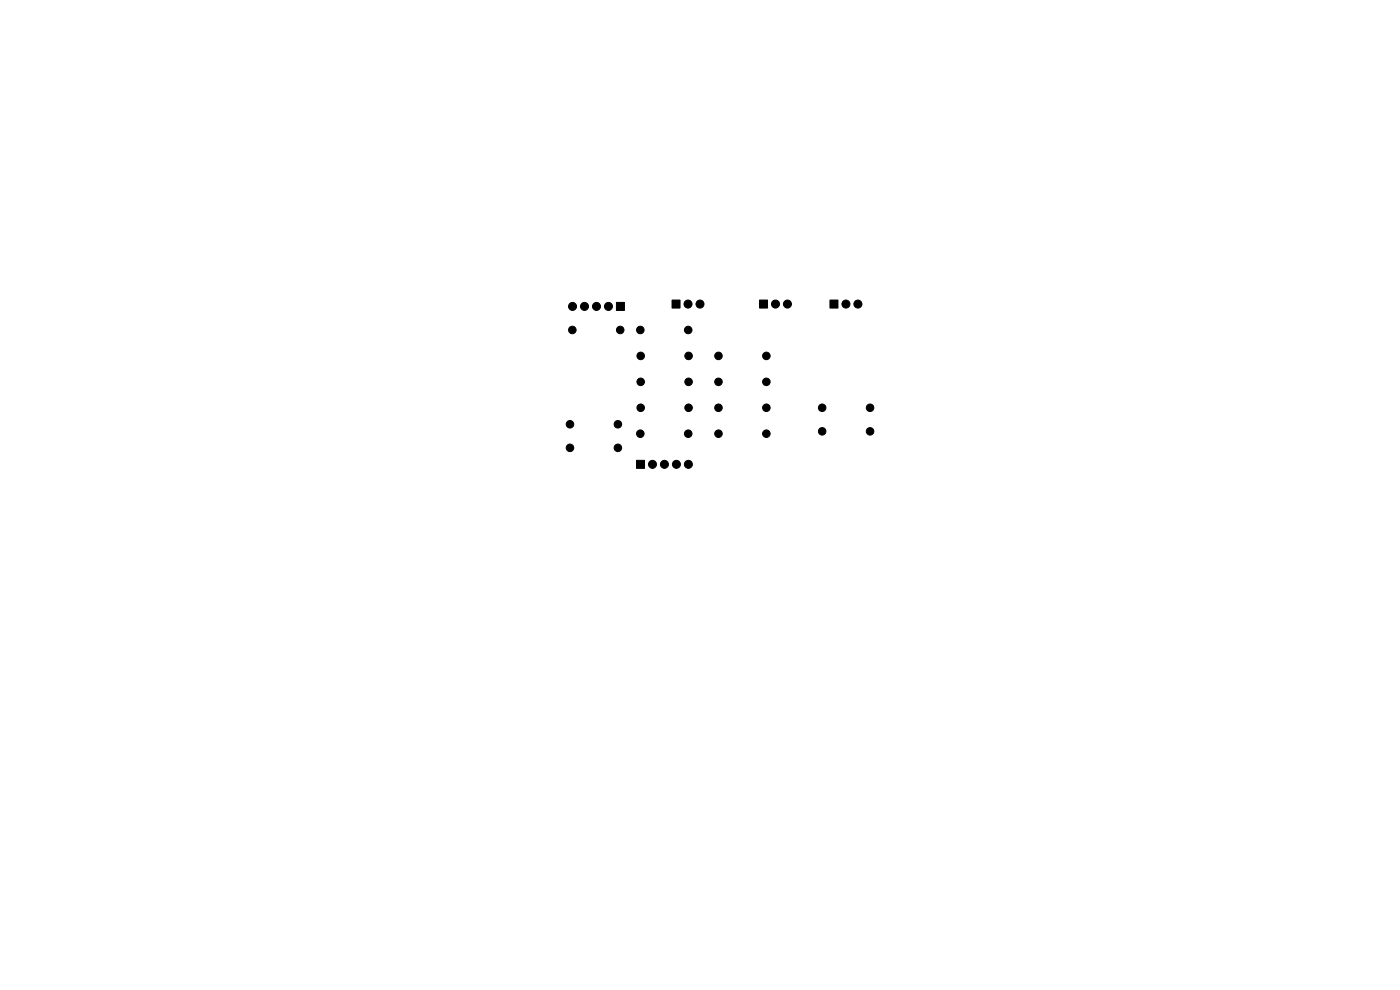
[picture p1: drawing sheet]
<svg xmlns="http://www.w3.org/2000/svg" width="297mm" height="210mm" viewBox="0 0 297 210" stroke-linecap="round" stroke-linejoin="round" font-family="sans-serif">
<g fill="#000" stroke="#000" stroke-width=".21">
<path d="M130.8 64.2h1.7v1.7h-1.7zM142.6 63.7h1.7v1.7h-1.7zM161.1 63.7h1.7v1.7h-1.7zM176.1 63.7h1.7v1.7h-1.7zM135 97.7h1.7v1.7h-1.7z"/>
<circle cx="121.4" cy="70" r=".8"/>
<circle cx="121.5" cy="65" r=".85"/>
<circle cx="124" cy="65" r=".85"/>
<circle cx="126.5" cy="65" r=".85"/>
<circle cx="129.1" cy="65" r=".85"/>
<circle cx="131.6" cy="70" r=".8"/>
<circle cx="135.8" cy="70" r=".8"/>
<circle cx="135.9" cy="75.5" r=".8"/>
<circle cx="146" cy="64.5" r=".85"/>
<circle cx="146" cy="70" r=".8"/>
<circle cx="146.1" cy="75.5" r=".8"/>
<circle cx="148.5" cy="64.5" r=".85"/>
<circle cx="152.4" cy="75.5" r=".8"/>
<circle cx="162.6" cy="75.5" r=".8"/>
<circle cx="164.5" cy="64.5" r=".85"/>
<circle cx="167.1" cy="64.5" r=".85"/>
<circle cx="179.5" cy="64.5" r=".85"/>
<circle cx="182" cy="64.5" r=".85"/>
<circle cx="120.9" cy="90" r=".8"/>
<circle cx="120.9" cy="95" r=".8"/>
<circle cx="131.1" cy="90" r=".8"/>
<circle cx="131.1" cy="95" r=".8"/>
<circle cx="135.8" cy="92" r=".8"/>
<circle cx="135.9" cy="86.5" r=".8"/>
<circle cx="135.9" cy="81" r=".8"/>
<circle cx="138.4" cy="98.5" r=".85"/>
<circle cx="141" cy="98.5" r=".85"/>
<circle cx="143.5" cy="98.5" r=".85"/>
<circle cx="146" cy="92" r=".8"/>
<circle cx="146" cy="98.5" r=".85"/>
<circle cx="146.1" cy="86.5" r=".8"/>
<circle cx="146.1" cy="81" r=".8"/>
<circle cx="152.4" cy="86.5" r=".8"/>
<circle cx="152.4" cy="81" r=".8"/>
<circle cx="152.4" cy="92" r=".8"/>
<circle cx="162.6" cy="86.5" r=".8"/>
<circle cx="162.6" cy="92" r=".8"/>
<circle cx="162.6" cy="81" r=".8"/>
<circle cx="174.4" cy="86.5" r=".8"/>
<circle cx="174.4" cy="91.5" r=".8"/>
<circle cx="184.6" cy="91.5" r=".8"/>
<circle cx="184.6" cy="86.5" r=".8"/>
</g>
</svg>
